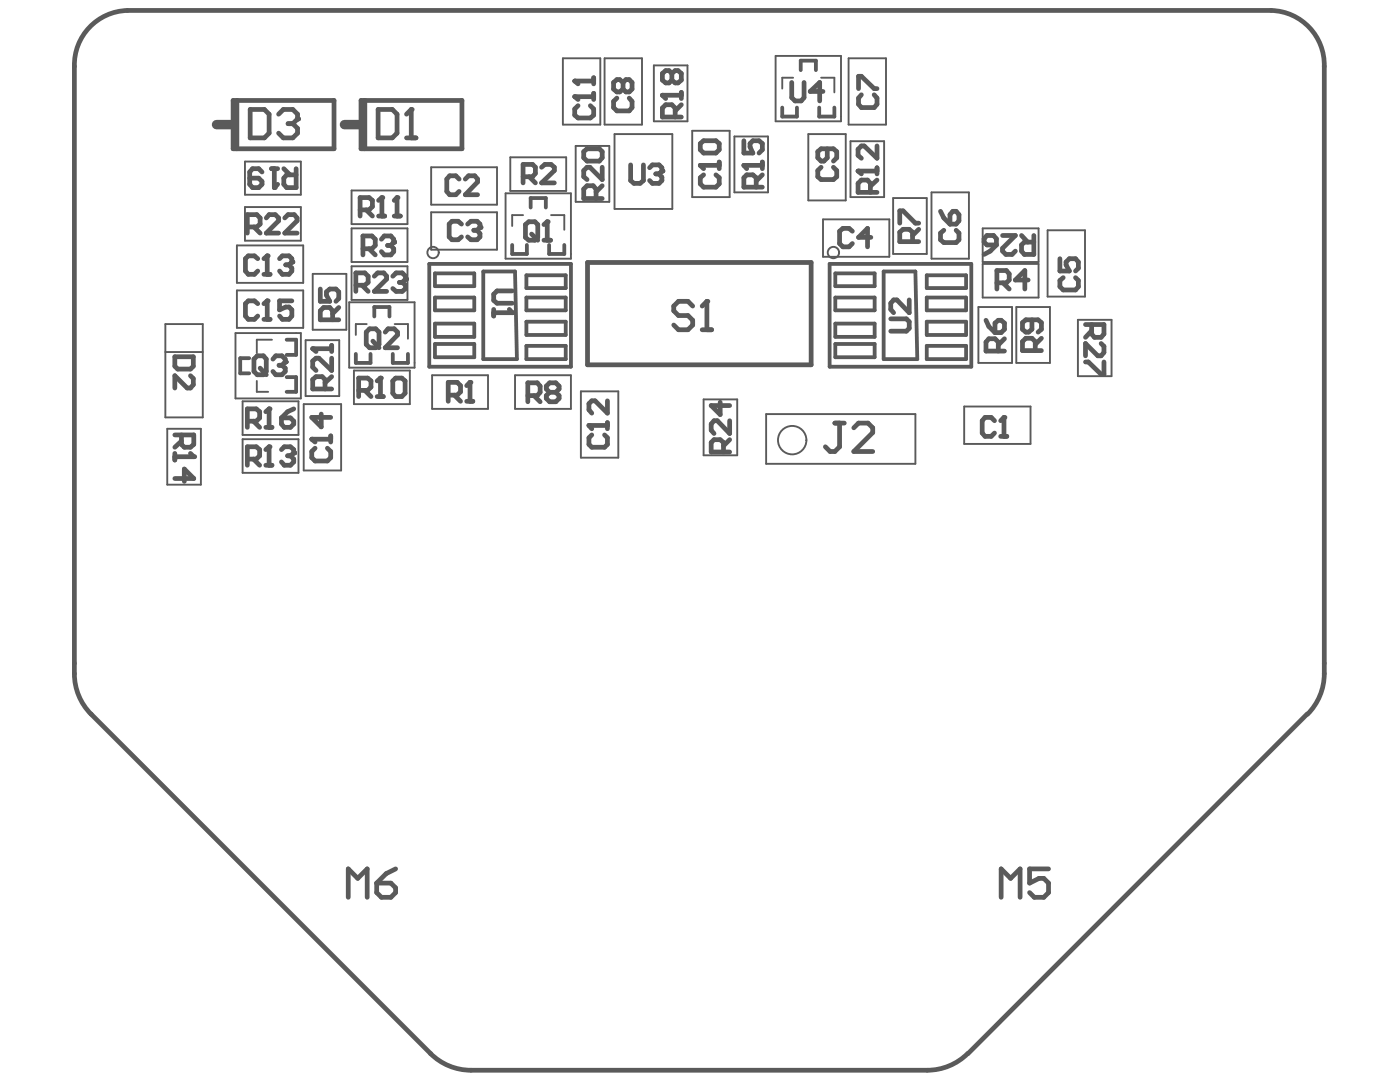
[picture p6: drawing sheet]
<svg xmlns="http://www.w3.org/2000/svg" width="279mm" height="216mm" viewBox="0 0 279 216" stroke-linecap="round" stroke-linejoin="round" font-family="sans-serif">
<g fill="none" stroke="#5a5a5a" stroke-width=".76">
<path d="M159.8 14v-1.9h3v1.9M156.1 21.5v1.8h2.9v-1.8M163.5 21.5v1.8h3v-1.8M85.7 52.7h28.2v20.5h-28.2zM86.8 54.6h7.9v2.5h-7.9zM86.8 59.4h7.9v2.5h-7.9zM96.4 54.2h6.4l.4 17.5h-6.8zM102.2 48.9v1.8h2.9v-1.8M105.1 54.9h7.8v2.6h-7.8zM105.1 59.4h7.8v2.5h-7.8zM105.9 41.4v-1.9h3v1.9M109.6 48.9v1.8h3v-1.8"/>
<path d="M165.6 52.7h28.2v20.5h-28.2zM166.7 54.6h7.9v2.5h-7.9zM166.7 59.4h7.9v2.5h-7.9zM176.4 54.2h6.3l.4 17.5h-6.7zM185 54.9h7.8v2.6h-7.8zM185 59.4h7.8v2.5h-7.8zM49.7 71.5h-1.8v3h1.8M57.2 75.3h1.9v2.9h-1.9M57.2 67.8h1.9v3h-1.9M71 70.6v1.8h2.9v-1.8M74.7 63.2v-1.9h3v1.9M78.4 70.6v1.8h3v-1.8"/>
<path d="M86.8 64.6h7.9v2.6h-7.9zM86.8 68.6h7.9v2.7h-7.9zM105.1 64.2h7.8v2.6h-7.8zM105.1 69h7.8v2.7h-7.8zM166.7 64.6h7.9v2.6h-7.9zM166.7 68.6h7.9v2.7h-7.9zM185 64.2h7.8v2.6h-7.8zM185 69h7.8v2.7h-7.8z"/>
</g>
<g fill="none" stroke="#5a5a5a" stroke-width=".38">
<path d="M112.3 11.6h7.5v13.3h-7.5zM120.7 11.6h7.4v13.3h-7.4zM130.5 13.1h6.7v11.1h-6.7zM154.8 11.2h13v13h-13zM158.3 15.5h-2.2v2.2M163.9 15.5h2.6v2.9M169.4 11.6h7.4v13.3h-7.4zM48.9 32.2h11.1v6.7h-11.1zM70.2 38h11.1v6.7h-11.1zM86 33.4h13.2v7.4h-13.2zM100.9 38.6h13v13h-13zM101.8 31.4h11.2v6.7h-11.2z"/>
<path d="M114.9 29.1h6.7v11.2h-6.7zM122.6 26.8h11.6v14.9h-11.6zM138.1 26.1h7.5v13.2h-7.5zM146.6 27.2h6.7v11.2h-6.7zM161.3 26.8h7.5v13.2h-7.5zM169.7 28.2h6.7v11.1h-6.7zM178.2 39.5h6.8v11.2h-6.8zM185.9 38.4h7.5v13.2h-7.5zM47.3 49h13.2v7.4h-13.2zM47.3 58h13.2v7.4h-13.2zM48.9 41.3h11.1v6.7h-11.1zM62.4 54.6h6.7v11.2h-6.7z"/>
<path d="M70.2 45.6h11.1v6.7h-11.1zM70.2 53.1h11.1v6.7h-11.1zM86 42.4h13.2v7.4h-13.2zM104.4 42.9h-2.2v2.2M110 42.9h2.6v3M164.2 43.8h13.3v7.4h-13.3zM196.1 45.6h11.2v6.7h-11.2zM196.1 52.7h11.2v6.7h-11.2zM209.1 45.9h7.4v13.3h-7.4zM33 64.7h7.5v18.6h-7.5zM33 70.2h7.5M47 66.5h13v13h-13z"/>
<path d="M51.3 76v2.2h2.2M54.3 67.8h-3v2.6M61 67.9h6.7v11.1h-6.7zM69.7 60.3h13v13.1h-13zM70.6 73.9h11.2v6.7h-11.2zM73.2 64.7h-2.2v2.1M78.8 64.7h2.6v2.9M86.2 74.9h11.2v6.7h-11.2zM102.8 74.9h11.1v6.7h-11.1zM115.9 78.1h7.5v13.2h-7.5zM140.4 79.7h6.7v11.2h-6.7zM195.3 61.3h6.7v11.1h-6.7z"/>
<path d="M202.8 61.3h6.7v11.1h-6.7zM215.1 63.8h6.7v11.3h-6.7zM33.4 85.6h6.7v11.1h-6.7zM48.4 80.1h11.2v6.7h-11.2zM48.4 87.6h11.2v6.7h-11.2zM60.6 80.6h7.5v13.3h-7.5zM152.9 82.6h29.8v10h-29.8zM192.4 81.1h13.3v7.5h-13.3z"/>
</g>
<path d="M46.5 20h20.2v9.7h-20.2zM47.3 20v9.7M72.1 20h20.1v9.7h-20.1zM72.8 20v9.7M117.3 52.4h44.6v20.4h-44.6zM62.2 87.6h3.8M62.9 89.4l-.7 .7v1.2l.7 .7h2.4l.7-.7v-1.2l-.7-.7M66 87v1.2" fill="none" stroke="#5a5a5a" stroke-width=".95"/>
<path d="M43.2 24.9h3M68.7 24.9h3.1" fill="none" stroke="#5a5a5a" stroke-width="1.9"/>
<circle cx="62.2" cy="87.6" r=".47" fill="#5a5a5a"/>
<path d="M62.4 69.6h3.8M64.9 77.6v-1.9l-.6-.5h-1.2l-.7 .5v1.9h3.8M66.2 71.5v2.4l-2.6-2.4h-.5l-.7 .5v1.3l.7 .6M66.2 75.2l-1.3 1.2M66.2 68.9v1.2M62.2 87.6l.7 .6M64.1 82.6v2.6l-1.9-1.9h3.8" fill="none" stroke="#5a5a5a" stroke-width=".95"/>
<circle cx="62.4" cy="69.6" r=".47" fill="#5a5a5a"/>
<path d="M62.4 69.6l.7 .5M34.9 86.8h3.8v1.9l-.7 .5h-1.2l-.6-.5v-1.9M34.9 90.5v1.3M34.9 91.1h3.8M36.2 88l-1.3 1.2" fill="none" stroke="#5a5a5a" stroke-width=".95"/>
<circle cx="38.7" cy="91.1" r=".47" fill="#5a5a5a"/>
<path d="M102.2 58h-3l-.7 .7v1.2l.7 .6h3M34.9 71.2h3.7v1.9l-.6 .5h-2.5l-.6-.5zM38 75l.6 .5v1.3l-.6 .6h-.6l-2.5-2.4v2.4M98.5 61.7v1.4M98.5 62.4h3.7M34.9 95.5h3.8l-1.9-1.9v2.5M38 90.5l.7 .6" fill="none" stroke="#5a5a5a" stroke-width=".95"/>
<circle cx="102.2" cy="62.4" r=".47" fill="#5a5a5a"/>
<path d="M101.6 61.7l.6 .7M117.5 84.9h3.7M118.1 86.8l-.6 .6v1.3l.6 .5h2.6l.5-.5v-1.3l-.5-.6M121.2 84.3v1.3" fill="none" stroke="#5a5a5a" stroke-width=".95"/>
<circle cx="117.5" cy="84.9" r=".47" fill="#5a5a5a"/>
<path d="M114.7 19.3h3.8M118.5 18.6v1.3M115.4 21.1l-.7 .6v1.3l.7 .5h2.4l.7-.5v-1.3l-.7-.6M121.2 80v2.4l-2.4-2.4h-.7l-.6 .5v1.3l.6 .6M117.5 84.9l.6 .7" fill="none" stroke="#5a5a5a" stroke-width=".95"/>
<circle cx="114.7" cy="19.3" r=".47" fill="#5a5a5a"/>
<path d="M114.7 19.3l.7 .6M114.7 16.2h3.8M118.5 15.5v1.2" fill="none" stroke="#5a5a5a" stroke-width=".95"/>
<circle cx="114.7" cy="16.2" r=".47" fill="#5a5a5a"/>
<path d="M114.7 16.2l.7 .5M132.2 19h3.8M136 18.4v1.3M116.5 30.3l.7-.6h2.4l.6 .6v1.2l-.6 .6h-2.4l-.7-.6zM119 39.6v-1.9l-.6-.6h-1.2l-.7 .6v1.9h3.7M120.2 33.4v2.4l-2.5-2.4h-.5l-.7 .6v1.3l.7 .5M120.2 37.1l-1.2 1.2M134.7 23.4v-1.8l-.6-.7h-1.2l-.7 .7v1.8h3.8M136 20.9l-1.3 1.2" fill="none" stroke="#5a5a5a" stroke-width=".95"/>
<circle cx="132.2" cy="19" r=".47" fill="#5a5a5a"/>
<g fill="none" stroke="#5a5a5a" stroke-width=".95">
<path d="M123.1 19.6l-.6 .6v1.3l.6 .6h2.5l.5-.6v-1.3l-.5-.6M124.3 16.5l-.6-.6h-.6l-.6 .6v1.3l.6 .5h.6l.6-.5M124.3 16.5l.6-.6h.7l.5 .6v1.3l-.5 .5h-.7l-.6-.5M124.3 16.5v1.3M132.2 19l.7 .7M134.1 14.7l-.6-.6h-.6l-.7 .6v1.3l.7 .5h.6l.6-.5M134.1 14.7l.6-.6h.6l.7 .6v1.3l-.7 .5h-.6l-.6-.5M134.1 14.7v1.3M148.5 33h3.6M150.9 37.3v-1.8l-.6-.6h-1.3l-.5 .6v1.8h3.6M152.1 34.9l-1.2 1.2M152.1 32.3v1.4"/>
<path d="M143.7 80.3v2.4l-1.8-1.8h3.7M144.4 90.2v-1.9l-.7-.6h-1.2l-.6 .6v1.9h3.7M145.6 84v2.5l-2.4-2.5h-.7l-.6 .6v1.2l.6 .7M145.6 87.7l-1.2 1.3"/>
</g>
<circle cx="148.5" cy="33" r=".47" fill="#5a5a5a"/>
<g fill="none" stroke="#5a5a5a" stroke-width=".95">
<path d="M148.5 33l.5 .7M148.5 28.1v2.4h1.8l-.6-1.2v-.7l.6-.5h1.2l.6 .5v1.3l-.6 .6M163.9 33.4l-.7 .6v1.3l.7 .5h2.4l.7-.5v-1.3l-.7-.6M165.1 29.7v1.8l-.7 .6h-.5l-.7-.6v-1.2l.7-.6h2.4l.7 .6v1.2l-.7 .6M63.9 57.7v2.4h1.9l-.6-1.2v-.7l.6-.5h1.2l.6 .5v1.4l-.6 .5M179.6 44.5v-2.4h.6l2.5 2.4h.6M181.5 59.8v2.6l-2.5-2.6h-.7l-.5 .7v1.2l.5 .7M182.1 48.2v-1.9l-.6-.5h-1.3l-.6 .5v1.9h3.7M183.3 45.8l-1.2 1.2M187.7 42.2l.7 1.3 1.2 1.2M188.4 45.9l-.7 .6v1.3l.7 .6h2.4l.6-.6v-1.3l-.6-.6M190.2 42.2h.6l.6 .6v1.3l-.6 .6h-1.2v-1.9z"/>
<path d="M211.5 51.6v2.5h1.9l-.6-1.3v-.5l.6-.7h1.2l.6 .7v1.2l-.6 .6M212.2 55.4l-.7 .6v1.2l.7 .7h2.4l.6-.7v-1.2l-.6-.6M66.4 63.8v-1.8l-.6-.6h-1.2l-.7 .6v1.8h3.7M67.6 61.4l-1.2 1.2M177.8 63.6h3.1l.6 .6v1.3l-.6 .6h-3.1M205.9 63.8v1.9l-.6 .6h-.6l-.6-.6v-1.3l.6-.6h2.5l.6 .6v1.3l-.6 .6M206.6 70v-1.8l-.7-.7h-1.2l-.6 .7v1.8h3.7M207.8 67.5l-1.2 1.2M216.6 64.8h3.7v1.9l-.5 .6h-1.4l-.5-.6v-1.9M216.6 72.2h.6l2.6 2.5h.5v-2.5M217.9 66l-1.3 1.3M219.8 68.5l.5 .6v1.2l-.5 .7h-.7l-2.5-2.5v2.5"/>
<path d="M49.4 91.6h1.8l.6-.7v-1.2l-.6-.6h-1.8v3.7M50.6 91.6l1.2 1.2M53 92.8h1.3M53.7 89.1v3.7"/>
</g>
<circle cx="53.7" cy="89.1" r=".47" fill="#5a5a5a"/>
<path d="M53.7 89.1l-.7 .6M56.2 89.7l.5-.6h1.3l.6 .6v.7" fill="none" stroke="#5a5a5a" stroke-width=".95"/>
<circle cx="58.6" cy="90.4" r=".47" fill="#5a5a5a"/>
<path d="M50.7 71.7l.6-.7h1.3l.5 .7v2.4l-.5 .7h-1.3l-.6-.7zM51.9 73.5l1.2 1.3M54.5 71.7l.5-.7h1.3l.6 .7v.5M57.4 90.9h.6M58 90.9l.6 .7v.6l-.6 .6h-1.3l-.5-.6M58.6 90.4l-.6 .5" fill="none" stroke="#5a5a5a" stroke-width=".95"/>
<circle cx="56.9" cy="72.2" r=".47" fill="#5a5a5a"/>
<path d="M51.4 60.6l-.6-.6h-1.3l-.5 .6v2.5l.5 .6h1.3l.6-.6M52.7 63.7h1.2M53.3 60v3.7M55.7 72.9h.6M56.3 72.9l.6 .6v.6l-.6 .7h-1.3l-.5-.7M56.9 72.2l-.6 .7" fill="none" stroke="#5a5a5a" stroke-width=".95"/>
<circle cx="53.3" cy="60" r=".47" fill="#5a5a5a"/>
<path d="M54.2 33.7h1.2M54.7 33.7v3.7M56.6 33.7l1.3 1.2M59.1 33.7v3.7h-1.9l-.6-.6v-1.3l.6-.6h1.9M53.3 60l-.6 .6M58.2 60h-2.4v1.8l1.2-.5h.7l.5 .5v1.3l-.5 .6h-1.3l-.6-.6" fill="none" stroke="#5a5a5a" stroke-width=".95"/>
<circle cx="54.7" cy="37.4" r=".47" fill="#5a5a5a"/>
<path d="M52.3 34.3l-.7-.6h-1.2l-.6 .6v2.5l.6 .6h1.2l.7-.6v-.6l-.7-.7h-1.8M55.4 36.8l-.7 .6M49.4 45.3h1.9l.6-.6v-1.2l-.6-.7h-1.9v3.7M50.7 45.3l1.2 1.2M51.4 51.6l-.6-.5h-1.3l-.5 .5v2.5l.5 .6h1.3l.6-.6M52.7 54.7h1.2M53.1 43.5l.6-.7h1.2l.7 .7v.6l-2.5 2.4h2.5M53.3 51.1v3.6M56.8 43.5l.7-.7h1.2l.6 .7v.6l-2.5 2.4h2.5" fill="none" stroke="#5a5a5a" stroke-width=".95"/>
<circle cx="53.3" cy="51.1" r=".47" fill="#5a5a5a"/>
<path d="M53.3 51.1l-.6 .5M55.8 51.6l.6-.5h1.3l.5 .5v.7" fill="none" stroke="#5a5a5a" stroke-width=".95"/>
<circle cx="58.2" cy="52.3" r=".47" fill="#5a5a5a"/>
<path d="M57 52.8h.7M57.7 52.8l.5 .7v.6l-.5 .6h-1.3l-.6-.6M58.2 52.3l-.5 .5M138.2 61.1l-.9-1h-1.9l-.9 1v.9l.9 1h1.9l.9 .9v1l-.9 .9h-1.9l-.9-.9M140.1 65.8h1.9M141.1 60.1v5.7" fill="none" stroke="#5a5a5a" stroke-width=".95"/>
<circle cx="141.1" cy="60.1" r=".47" fill="#5a5a5a"/>
<g fill="none" stroke="#5a5a5a" stroke-width=".95">
<path d="M125.9 32.9v3.1l.6 .6h1.2l.7-.6v-3.1M129.6 33.5l.6-.6h1.3l.6 .6v.6M197 47h1.3l.6 .6v1.3h-1.9l-.6-.6v-.7zM198.9 48.9l-1.3 1.2-1.2 .7M200.1 47h2.5l-2.5 2.5v.6l.6 .7h1.3l.6-.7M203.9 47l1.2 1.3M206.3 47v3.8h-1.9l-.5-.7v-1.2l.5-.6h1.9M105.3 78.9h1.9l.6-.6v-1.3l-.6-.6h-1.9v3.8M106.6 78.9l1.2 1.3M109.7 78.3l-.7-.7v-.6l.7-.6h1.2l.7 .6v.6l-.7 .7M109.7 78.3l-.7 .6v.6l.7 .7h1.2l.7-.7v-.6l-.7-.6M109.7 78.3h1.2"/>
<path d="M141.1 60.1l-1 1"/>
</g>
<circle cx="132.1" cy="34.1" r=".47" fill="#5a5a5a"/>
<path d="M104.4 35.3h1.9l.6-.7v-1.2l-.6-.6h-1.9v3.7M105.6 35.3l1.3 1.2M108.1 33.4l.6-.6h1.3l.6 .6v.6l-2.5 2.5h2.5M130.9 34.7h.6M131.5 34.7l.6 .7v.6l-.6 .6h-1.3l-.6-.6M132.1 34.1l-.6 .6M104.9 44.8l.6-.6h1.3l.5 .6v2.6l-.5 .5h-1.3l-.6-.5zM106.1 46.7l1.2 1.2M108.6 47.9h1.3M109.2 44.2v3.7" fill="none" stroke="#5a5a5a" stroke-width=".95"/>
<circle cx="109.2" cy="44.2" r=".47" fill="#5a5a5a"/>
<path d="M158 16.5v3l.7 .6h1.2l.6-.6v-3M164.2 18.3h-2.5l1.9-1.8v3.6M109.2 44.2l-.6 .6M170.1 46.1l-.7-.5h-1.2l-.6 .5v2.5l.6 .7h1.2l.7-.7M173.8 47.4h-2.5l1.8-1.8v3.7M49.4 84h1.8l.6-.6v-1.2l-.6-.6h-1.8v3.7M50.6 84l1.2 1.3M53 85.3h1.3M53.7 81.6v3.7" fill="none" stroke="#5a5a5a" stroke-width=".95"/>
<circle cx="53.7" cy="81.6" r=".47" fill="#5a5a5a"/>
<path d="M171.2 34.1h3.8M173.7 38.4v-1.8l-.6-.7h-1.2l-.7 .7v1.8h3.8M175 35.9l-1.3 1.3M175 33.5v1.2M53.7 81.6l-.7 .6M56.2 83.4h1.8l.6 .6v.6l-.6 .7h-1.3l-.5-.7zM58.6 81.6l-1.2 .6-1.2 1.2" fill="none" stroke="#5a5a5a" stroke-width=".95"/>
<circle cx="171.2" cy="34.1" r=".47" fill="#5a5a5a"/>
<path d="M139.8 33h3.7M140.4 34.9l-.6 .6v1.2l.6 .6h2.5l.6-.6v-1.2l-.6-.6M143.5 32.3v1.4M171.2 34.1l.7 .6M175 29.1v2.5l-2.5-2.5h-.6l-.7 .7v1.2l.7 .6" fill="none" stroke="#5a5a5a" stroke-width=".95"/>
<circle cx="139.8" cy="33" r=".47" fill="#5a5a5a"/>
<path d="M171.3 17.7v-2.5h.6l2.6 2.5h.5M171.9 18.9l-.6 .7v1.2l.6 .7h2.6l.5-.7v-1.2l-.5-.7M139.8 33l.6 .7M139.8 28.6l.6-.5h2.5l.6 .5v1.3l-.6 .6h-2.5l-.6-.6zM71 56.9h1.8l.7-.6v-1.2l-.7-.6h-1.8v3.6M72.2 56.9l1.3 1.2M74.7 55.1l.7-.6h1.2l.6 .6v.6l-2.5 2.4h2.5M78.4 55.1l.7-.6h1.2l.6 .6v.6M196.8 63.9l.5 1.2 1.3 1.3M198.6 64.5l.6-.6h.6l.7 .6v1.2l-.7 .7h-1.2zM199.2 70.1v-1.8l-.6-.7h-1.3l-.5 .7v1.8h3.7M200.5 67.6l-1.3 1.2" fill="none" stroke="#5a5a5a" stroke-width=".95"/>
<circle cx="80.9" cy="55.7" r=".47" fill="#5a5a5a"/>
<path d="M72.4 49.6h1.8l.7-.6v-1.3l-.7-.6h-1.8v3.8M73.7 49.6l1.2 1.3M76.1 47.7l.6-.6h1.3l.6 .6v.6M79.7 56.3h.6M80.3 56.3l.6 .6v.7l-.6 .5h-1.2l-.7-.5M80.9 55.7l-.6 .6" fill="none" stroke="#5a5a5a" stroke-width=".95"/>
<circle cx="78.6" cy="48.3" r=".47" fill="#5a5a5a"/>
<path d="M76.2 39.4v3.7M71.9 41.9h1.8l.6-.7v-1.2l-.6-.6h-1.8v3.7M73.1 41.9l1.2 1.2M75.6 43.1h1.2M77.3 49h.7M78 49l.6 .6v.6l-.6 .7h-1.3l-.6-.7M78.6 48.3l-.6 .7" fill="none" stroke="#5a5a5a" stroke-width=".95"/>
<circle cx="76.2" cy="39.4" r=".47" fill="#5a5a5a"/>
<path d="M76.2 39.4l-.6 .6M79.2 39.4v3.7M78.7 43.1h1.2" fill="none" stroke="#5a5a5a" stroke-width=".95"/>
<circle cx="79.2" cy="39.4" r=".47" fill="#5a5a5a"/>
<path d="M79.2 39.4l-.5 .6M71.6 77.9h1.8l.6-.7v-1.2l-.6-.6h-1.8v3.7M72.8 77.9l1.2 1.2M75.3 79.1h1.2M75.9 75.4v3.7" fill="none" stroke="#5a5a5a" stroke-width=".95"/>
<circle cx="75.9" cy="75.4" r=".47" fill="#5a5a5a"/>
<path d="M75.9 75.4l-.6 .6M78.4 76l.6-.6h1.2l.6 .6v2.5l-.6 .6h-1.2l-.6-.6zM89.5 78.8h1.7l.7-.6v-1.2l-.7-.7h-1.7v3.8M90.7 78.8l1.2 1.3M93.8 76.3v3.8M93.1 80.1h1.3" fill="none" stroke="#5a5a5a" stroke-width=".95"/>
<circle cx="93.8" cy="76.3" r=".47" fill="#5a5a5a"/>
<path d="M92.1 44.7l-.7-.5h-1.2l-.6 .5v2.6l.6 .5h1.2l.7-.5M93.3 44.7l.7-.5h1.2l.6 .5v.7M73.1 66.3l.7-.7h1.2l.6 .7v2.4l-.6 .7h-1.2l-.7-.7zM74.4 68.1l1.2 1.3M76.9 66.3l.5-.7h1.3l.6 .7v.5l-2.4 2.6h2.4M93.8 76.3l-.7 .7" fill="none" stroke="#5a5a5a" stroke-width=".95"/>
<circle cx="95.8" cy="45.4" r=".47" fill="#5a5a5a"/>
<g fill="none" stroke="#5a5a5a" stroke-width=".95">
<path d="M91.6 35.7l-.6-.6h-1.3l-.5 .6v2.5l.5 .7h1.3l.6-.7M92.9 35.7l.6-.6h1.2l.6 .6v.6l-2.4 2.6h2.4M94.6 45.9h.6M95.2 45.9l.6 .7v.7l-.6 .5h-1.2l-.7-.5M95.8 45.4l-.6 .5M198.9 56.4h1.9l.6-.5v-1.3l-.6-.6h-1.9v3.7M200.2 56.4l1.2 1.3M205.2 55.9h-2.6l1.9-1.9v3.7M166.6 84.4h1.9M167.6 84.4v4.7l-1 1h-.9l-1-1M170.4 85.4l.9-1h1.9l1 1v.9l-3.8 3.8h3.8M198.5 84l-.7-.7h-1.2l-.6 .7v2.4l.6 .7h1.2l.7-.7"/>
<path d="M199.7 87.1h1.2M200.4 83.3v3.8M69.5 179v-5.6l1.9 1.9 1.9-1.9v5.6M75.2 176.2h2.8l1 1v.9l-1 .9h-1.9l-.9-.9zM79 173.4l-1.9 .9-1.9 1.9M199.8 179v-5.6l1.9 1.9 1.9-1.9v5.6M209.3 173.4h-3.8v2.8l1.9-.9h.9l1 .9v1.9l-1 .9h-1.9l-.9-.9"/>
</g>
<circle cx="200.4" cy="83.3" r=".47" fill="#5a5a5a"/>
<path d="M49.9 21.8h2.9l.9 1v3.8l-.9 .9h-2.9zM55.6 22.8l.9-1h1.9l1 1v.9M200.4 83.3l-.7 .7" fill="none" stroke="#5a5a5a" stroke-width=".95"/>
<circle cx="59.4" cy="23.7" r=".47" fill="#5a5a5a"/>
<path d="M57.5 24.7h.9M58.4 24.7l1 .9v1l-1 .9h-1.9l-.9-.9M59.4 23.7l-1 1M75.5 21.8h2.8l.9 1v3.8l-.9 .9h-2.8zM81.1 27.5h1.9M82.1 21.8v5.7" fill="none" stroke="#5a5a5a" stroke-width=".95"/>
<circle cx="82.1" cy="21.8" r=".47" fill="#5a5a5a"/>
<path d="M14.8 13.2v121.2a11.4 11.4 0 0 0 3.4 8.1M14.8 13.3a10.9 10.9 0 0 1 10.6-11.2h228.3a10.9 10.9 0 0 1 10.6 11.2M264.3 13.2v121.2a11.4 11.4 0 0 1-3.4 8.1M82.1 21.8l-1 1M18.2 142.5l67.8 67.7M260.9 142.5l-67.7 67.7M85.9 210.2a11.4 11.4 0 0 0 8.1 3.4h91a11.4 11.4 0 0 0 8.1-3.4" fill="none" stroke="#5a5a5a" stroke-width=".95"/>
<g fill="none" stroke="#5a5a5a" stroke-width=".38">
<circle cx="86.4" cy="50.4" r="1.13"/>
<circle cx="166.3" cy="50.4" r="1.13"/>
<circle cx="158.1" cy="87.8" r="2.84"/>
</g>
</svg>
